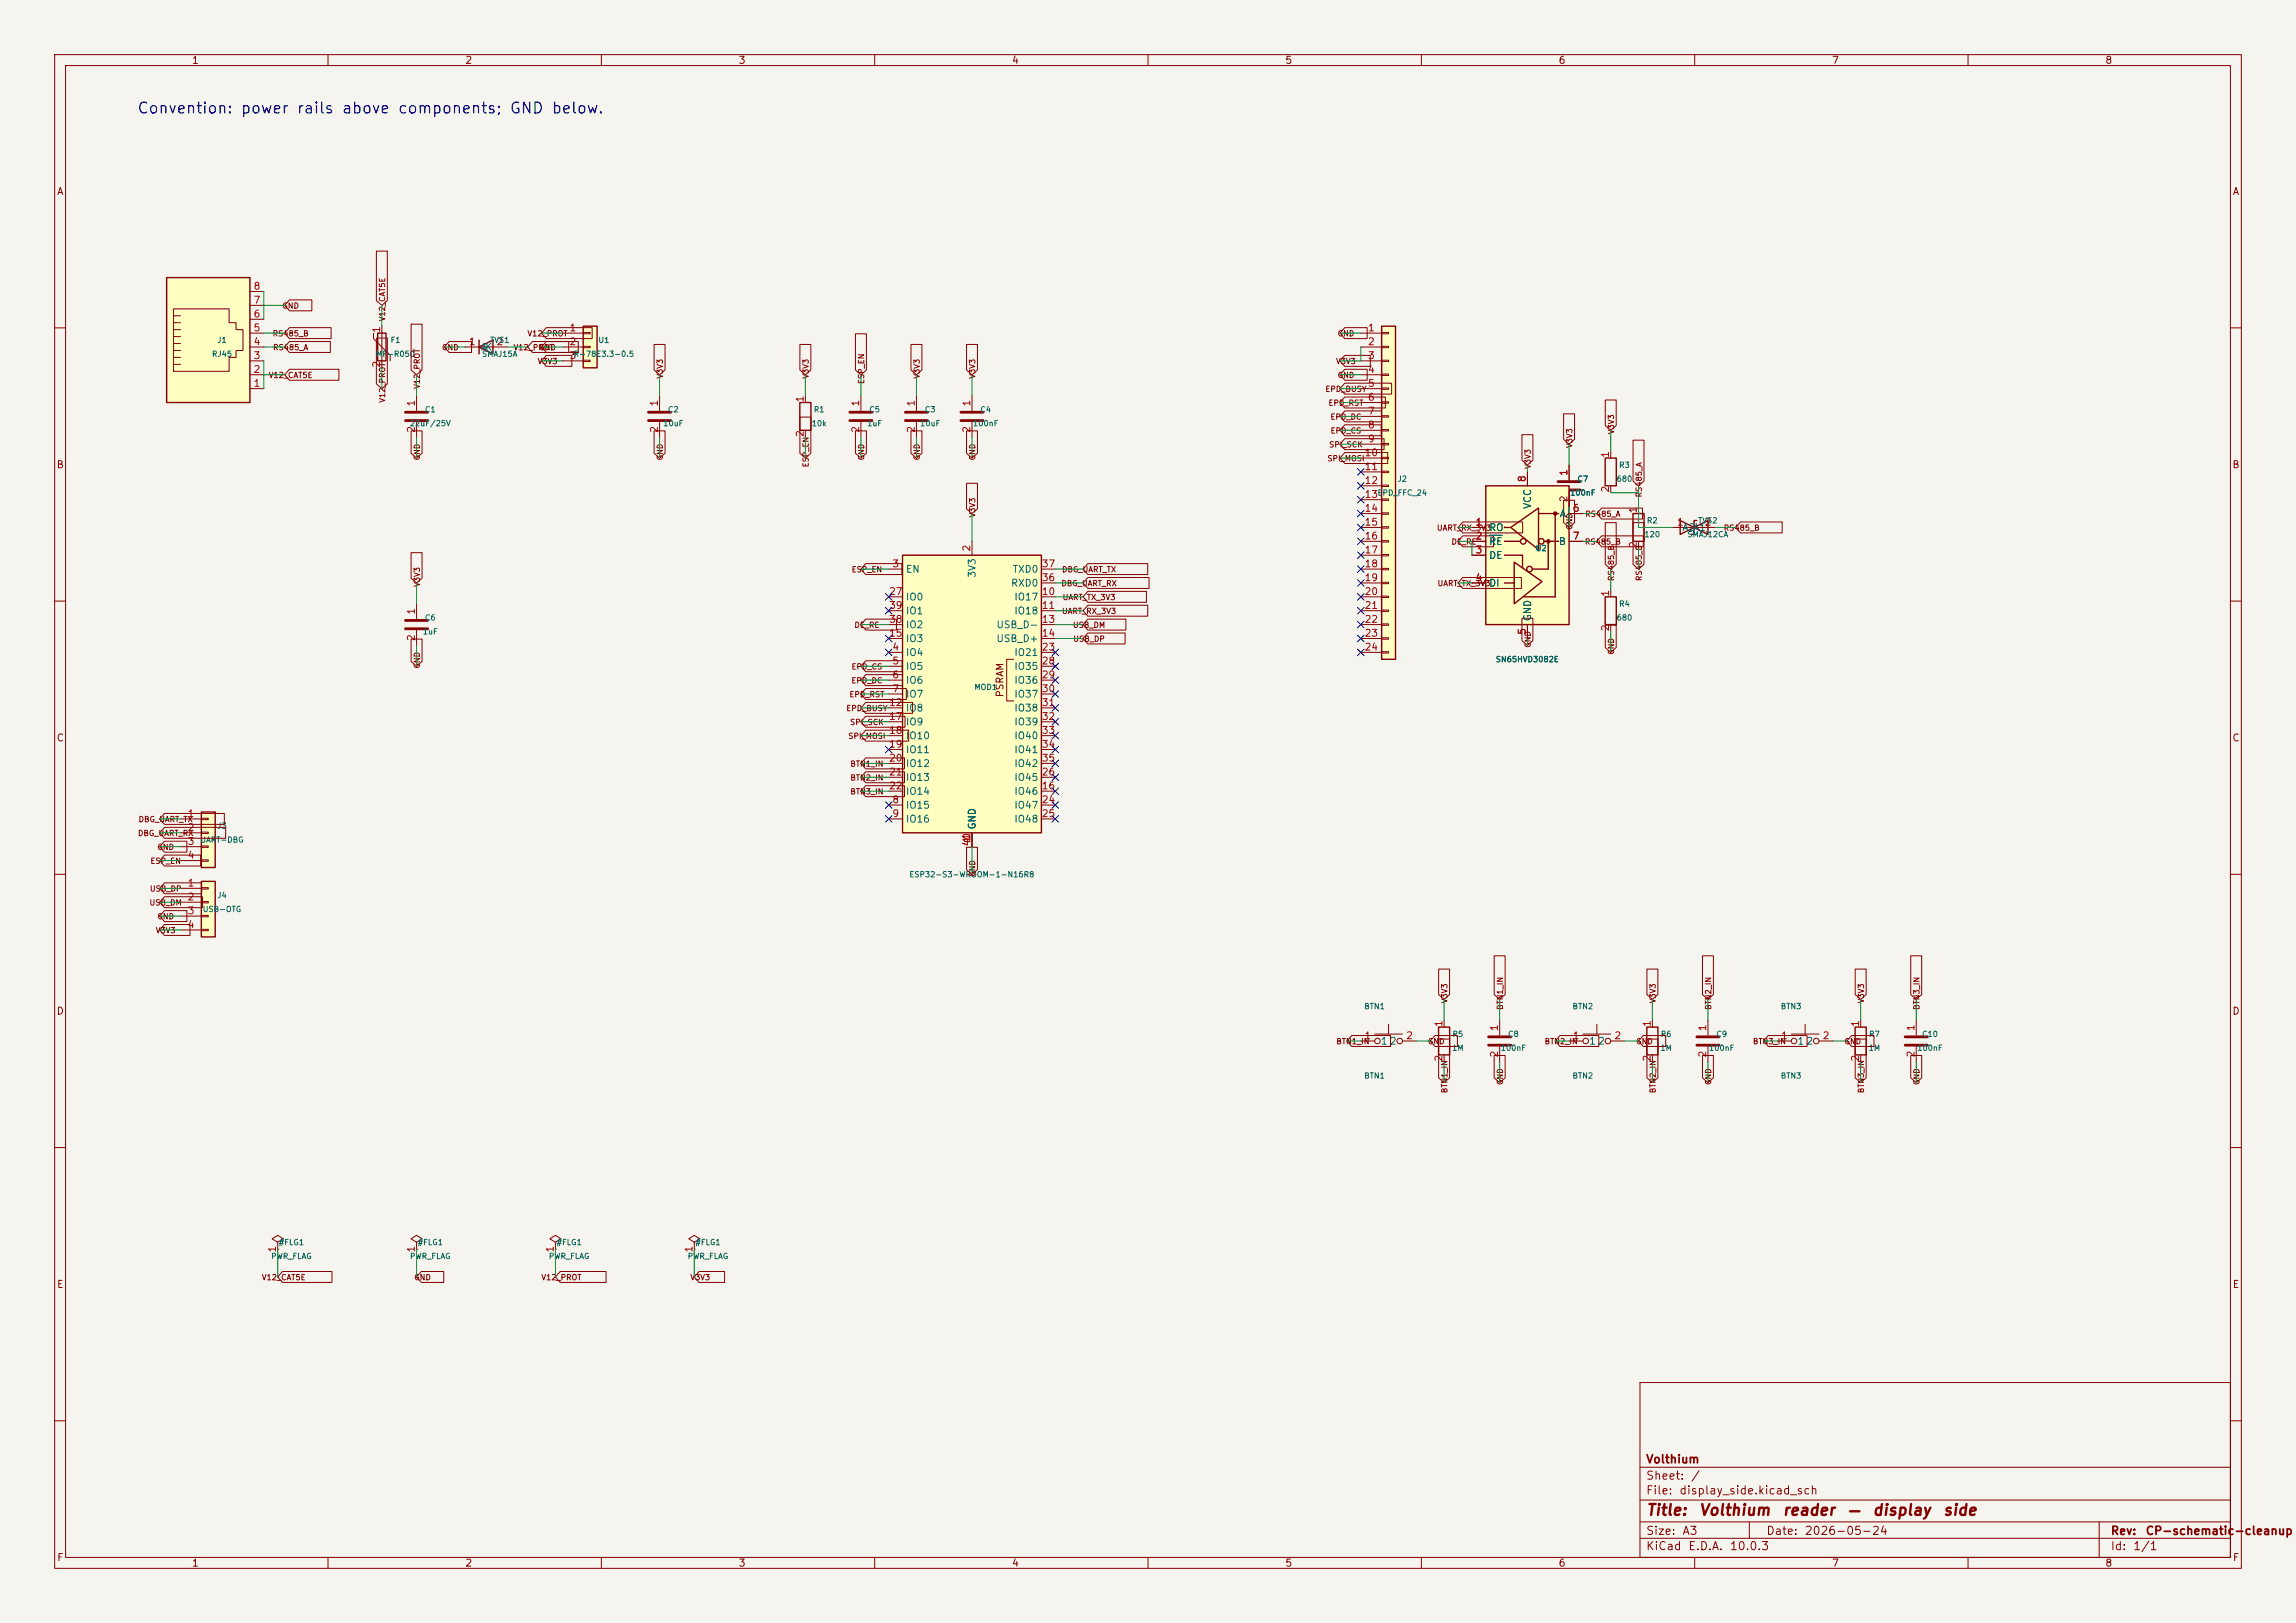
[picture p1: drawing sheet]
<svg xmlns="http://www.w3.org/2000/svg" width="420mm" height="297mm" viewBox="0 0 420 297" stroke-linecap="round" stroke-linejoin="round" font-family="sans-serif">
<defs><g id="words">
<text font-size="2" fill="#0000c2" x="25" y="21.3">Convention: power rails above components; GND below.</text>
<g font-size="2" fill="#840000">
<text x="301" y="277.8">Title:</text>
<text x="310.7" y="277.8">Volthium</text>
<text x="325.9" y="277.8">reader</text>
<text x="337.8" y="277.8">—</text>
<text x="342.4" y="277.8">display</text>
<text x="355.3" y="277.8">side</text>
</g>
<g font-size="1.5" fill="#840000">
<text x="301" y="268.1">Volthium</text>
<text x="301" y="273.8">File:</text>
<text x="301" y="271.1">Sheet:</text>
<text x="307.1" y="273.8">display_side.kicad_sch</text>
<text x="309.2" y="271.1">/</text>
<text x="301" y="281.2">Size:</text>
<text x="307.6" y="281.2">A3</text>
<text x="323" y="281.2">Date:</text>
<text x="330" y="281.2">2026-05-24</text>
<text x="386" y="281.2">Rev:</text>
<text x="392.4" y="281.2">CP-schematic-cleanup</text>
<text x="301" y="284">KiCad</text>
<text x="308.7" y="284">E.D.A.</text>
<text x="316.3" y="284">10.0.3</text>
<text x="386" y="284">Id:</text>
<text x="390.1" y="284">1/1</text>
</g>
<g font-size="1.3" fill="#840000">
<text x="35" y="12">1</text>
<text x="85" y="12">2</text>
<text x="135" y="12">3</text>
<text x="185" y="12">4</text>
<text x="235" y="12">5</text>
<text x="285" y="12">6</text>
<text x="335" y="12">7</text>
<text x="385" y="12">8</text>
<text x="10.3" y="36">A</text>
<text x="408.3" y="36">A</text>
<text x="10.3" y="86">B</text>
<text x="408.2" y="86">B</text>
<text x="183.9" y="127.7" transform="rotate(-90 183.9 127.7)">PSRAM</text>
<text x="10.3" y="136">C</text>
<text x="408.2" y="136">C</text>
<text x="10.3" y="186">D</text>
<text x="408.2" y="186">D</text>
<text x="10.3" y="236">E</text>
<text x="408.3" y="236">E</text>
<text x="10.3" y="286">F</text>
<text x="35" y="287">1</text>
<text x="85" y="287">2</text>
<text x="135" y="287">3</text>
<text x="185" y="287">4</text>
<text x="235" y="287">5</text>
<text x="285" y="287">6</text>
<text x="335" y="287">7</text>
<text x="385" y="287">8</text>
<text x="408.3" y="286">F</text>
</g>
<g font-size="1.3" fill="#a90000">
<text x="46.3" y="53.3">8</text>
<text x="46.3" y="58.4">6</text>
<text x="46.3" y="55.9">7</text>
<text x="46.3" y="63.5">4</text>
<text x="46.3" y="60.9">5</text>
<text x="69.8" y="61" transform="rotate(-90 69.8 61)">1</text>
<text x="85.7" y="63.5">1</text>
<text x="90.7" y="63.5">2</text>
<text x="104.1" y="60.9">1</text>
<text x="104.1" y="63.5">2</text>
<text x="250.1" y="60.9">1</text>
<text x="250.1" y="63.5">2</text>
<text x="46.3" y="71.1">1</text>
<text x="46.3" y="68.6">2</text>
<text x="46.3" y="66">3</text>
<text x="69.8" y="67.4" transform="rotate(-90 69.8 67.4)">2</text>
<text x="104.1" y="66">3</text>
<text x="250.1" y="66">3</text>
<text x="250.1" y="68.6">4</text>
<text x="250.1" y="71.1">5</text>
<text x="76.2" y="74.5" transform="rotate(-90 76.2 74.5)">1</text>
<text x="120.6" y="74.5" transform="rotate(-90 120.6 74.5)">1</text>
<text x="147.3" y="73.7" transform="rotate(-90 147.3 73.7)">1</text>
<text x="157.5" y="74.5" transform="rotate(-90 157.5 74.5)">1</text>
<text x="167.6" y="74.5" transform="rotate(-90 167.6 74.5)">1</text>
<text x="177.8" y="74.5" transform="rotate(-90 177.8 74.5)">1</text>
<text x="250.1" y="73.6">6</text>
<text x="250.1" y="76.2">7</text>
<text x="76.2" y="79.3" transform="rotate(-90 76.2 79.3)">2</text>
<text x="120.6" y="79.3" transform="rotate(-90 120.6 79.3)">2</text>
<text x="147.3" y="80.1" transform="rotate(-90 147.3 80.1)">2</text>
<text x="157.5" y="79.3" transform="rotate(-90 157.5 79.3)">2</text>
<text x="167.6" y="79.3" transform="rotate(-90 167.6 79.3)">2</text>
<text x="177.8" y="79.3" transform="rotate(-90 177.8 79.3)">2</text>
<text x="249.5" y="83.8">10</text>
<text x="250.1" y="78.7">8</text>
<text x="250.1" y="81.3">9</text>
<text x="294.6" y="83.9" transform="rotate(-90 294.6 83.9)">1</text>
<text x="249.5" y="86.3">11</text>
<text x="249.5" y="88.9">12</text>
<text x="279.4" y="88.3" transform="rotate(-90 279.4 88.3)">8</text>
<text x="287" y="87.2" transform="rotate(-90 287 87.2)">1</text>
<text x="249.5" y="91.4">13</text>
<text x="249.5" y="94">14</text>
<text x="287" y="92" transform="rotate(-90 287 92)">2</text>
<text x="287.6" y="94">6</text>
<text x="294.6" y="90.2" transform="rotate(-90 294.6 90.2)">2</text>
<text x="299.7" y="94.1" transform="rotate(-90 299.7 94.1)">1</text>
<text x="177.8" y="101" transform="rotate(-90 177.8 101)">2</text>
<text x="249.5" y="96.5">15</text>
<text x="249.5" y="99">16</text>
<text x="249.5" y="101.6">17</text>
<text x="269.8" y="96.5">1</text>
<text x="269.8" y="99">2</text>
<text x="269.8" y="101.6">3</text>
<text x="287.6" y="99">7</text>
<text x="299.7" y="100.4" transform="rotate(-90 299.7 100.4)">2</text>
<text x="306.6" y="96.5">1</text>
<text x="311.7" y="96.5">2</text>
<text x="163.1" y="104.1">3</text>
<text x="190.5" y="106.7">36</text>
<text x="190.5" y="104.1">37</text>
<text x="249.5" y="104.1">18</text>
<text x="249.5" y="106.7">19</text>
<text x="269.8" y="106.7">4</text>
<text x="76.2" y="112.6" transform="rotate(-90 76.2 112.6)">1</text>
<text x="162.5" y="109.2">27</text>
<text x="162.5" y="111.7">39</text>
<text x="190.5" y="109.2">10</text>
<text x="190.5" y="111.7">11</text>
<text x="249.5" y="109.2">20</text>
<text x="249.5" y="111.7">21</text>
<text x="294.6" y="109.3" transform="rotate(-90 294.6 109.3)">1</text>
<text x="76.2" y="117.4" transform="rotate(-90 76.2 117.4)">2</text>
<text x="162.5" y="116.8">15</text>
<text x="162.5" y="114.3">38</text>
<text x="163.1" y="119.4">4</text>
<text x="190.5" y="114.3">13</text>
<text x="190.5" y="116.8">14</text>
<text x="190.5" y="119.4">23</text>
<text x="249.5" y="114.3">22</text>
<text x="249.5" y="116.8">23</text>
<text x="249.5" y="119.4">24</text>
<text x="279.4" y="116.3" transform="rotate(-90 279.4 116.3)">5</text>
<text x="294.6" y="115.6" transform="rotate(-90 294.6 115.6)">2</text>
<text x="163.1" y="121.9">5</text>
<text x="163.1" y="124.4">6</text>
<text x="190.5" y="121.9">28</text>
<text x="190.5" y="124.4">29</text>
<text x="162.5" y="129.5">12</text>
<text x="163.1" y="127">7</text>
<text x="190.5" y="127">30</text>
<text x="190.5" y="129.5">31</text>
<text x="162.5" y="132.1">17</text>
<text x="162.5" y="134.6">18</text>
<text x="162.5" y="137.1">19</text>
<text x="190.5" y="132.1">32</text>
<text x="190.5" y="134.6">33</text>
<text x="190.5" y="137.1">34</text>
<text x="162.5" y="139.7">20</text>
<text x="162.5" y="142.2">21</text>
<text x="190.5" y="142.2">26</text>
<text x="190.5" y="139.7">35</text>
<text x="34.2" y="149.8">1</text>
<text x="162.5" y="144.8">22</text>
<text x="163.1" y="147.3">8</text>
<text x="163.1" y="149.8">9</text>
<text x="190.5" y="144.8">16</text>
<text x="190.5" y="147.3">24</text>
<text x="190.5" y="149.8">25</text>
<text x="34.2" y="152.4">2</text>
<text x="34.2" y="154.9">3</text>
<text x="177.8" y="155" transform="rotate(-90 177.8 155)">40</text>
<text x="177.8" y="154.4" transform="rotate(-90 177.8 154.4)">1</text>
<text x="177.8" y="153.8" transform="rotate(-90 177.8 153.8)">1</text>
<text x="34.2" y="157.5">4</text>
<text x="34.2" y="162.5">1</text>
<text x="34.2" y="165.1">2</text>
<text x="34.2" y="167.6">3</text>
<text x="34.2" y="170.2">4</text>
<text x="249.5" y="190.5">1</text>
<text x="257.1" y="190.5">2</text>
<text x="264.1" y="188" transform="rotate(-90 264.1 188)">1</text>
<text x="274.3" y="188.8" transform="rotate(-90 274.3 188.8)">1</text>
<text x="287.6" y="190.5">1</text>
<text x="295.2" y="190.5">2</text>
<text x="302.2" y="188" transform="rotate(-90 302.2 188)">1</text>
<text x="312.4" y="188.8" transform="rotate(-90 312.4 188.8)">1</text>
<text x="325.7" y="190.5">1</text>
<text x="333.3" y="190.5">2</text>
<text x="340.3" y="188" transform="rotate(-90 340.3 188)">1</text>
<text x="350.5" y="188.8" transform="rotate(-90 350.5 188.8)">1</text>
<text x="264.1" y="194.4" transform="rotate(-90 264.1 194.4)">2</text>
<text x="274.3" y="193.6" transform="rotate(-90 274.3 193.6)">2</text>
<text x="302.2" y="194.4" transform="rotate(-90 302.2 194.4)">2</text>
<text x="312.4" y="193.6" transform="rotate(-90 312.4 193.6)">2</text>
<text x="340.3" y="194.4" transform="rotate(-90 340.3 194.4)">2</text>
<text x="350.5" y="193.6" transform="rotate(-90 350.5 193.6)">2</text>
<text x="50.8" y="229.3" transform="rotate(-90 50.8 229.3)">1</text>
<text x="76.2" y="229.3" transform="rotate(-90 76.2 229.3)">1</text>
<text x="101.6" y="229.3" transform="rotate(-90 101.6 229.3)">1</text>
<text x="127" y="229.3" transform="rotate(-90 127 229.3)">1</text>
</g>
<g font-size="1.3" fill="#006464">
<text x="87.9" y="64.5">AK</text>
<text x="280.4" y="93.2" transform="rotate(-90 280.4 93.2)">VCC</text>
<text x="285.2" y="95">A</text>
<text x="272.3" y="97.5">RO</text>
<text x="272.3" y="100">RE</text>
<text x="285" y="100">B</text>
<text x="307.6" y="97.5">A2A1</text>
<text x="165.6" y="105.1">EN</text>
<text x="178.8" y="105.8" transform="rotate(-90 178.8 105.8)">3V3</text>
<text x="184.8" y="107.7">RXD0</text>
<text x="185.1" y="105.1">TXD0</text>
<text x="272.3" y="102.6">DE</text>
<text x="272.3" y="107.7">DI</text>
<text x="165.6" y="110.2">IO0</text>
<text x="165.6" y="112.7">IO1</text>
<text x="185.4" y="110.2">IO17</text>
<text x="185.4" y="112.7">IO18</text>
<text x="280.4" y="113.8" transform="rotate(-90 280.4 113.8)">GND</text>
<text x="165.6" y="117.8">IO3</text>
<text x="165.6" y="115.3">IO2</text>
<text x="182.2" y="115.3">USB_D-</text>
<text x="182.2" y="117.8">USB_D+</text>
<text x="165.6" y="120.4">IO4</text>
<text x="165.6" y="122.9">IO5</text>
<text x="165.6" y="125.4">IO6</text>
<text x="185.4" y="120.4">IO21</text>
<text x="185.4" y="122.9">IO35</text>
<text x="185.4" y="125.4">IO36</text>
<text x="165.6" y="128">IO7</text>
<text x="165.6" y="130.5">IO8</text>
<text x="185.4" y="128">IO37</text>
<text x="185.4" y="130.5">IO38</text>
<text x="165.6" y="133.1">IO9</text>
<text x="165.6" y="135.6">IO10</text>
<text x="185.4" y="133.1">IO39</text>
<text x="185.4" y="135.6">IO40</text>
<text x="165.6" y="138.1">IO11</text>
<text x="165.6" y="140.7">IO12</text>
<text x="165.6" y="143.2">IO13</text>
<text x="185.4" y="143.2">IO45</text>
<text x="185.4" y="138.1">IO41</text>
<text x="185.4" y="140.7">IO42</text>
<text x="165.6" y="148.3">IO15</text>
<text x="165.6" y="145.8">IO14</text>
<text x="185.4" y="145.8">IO46</text>
<text x="185.4" y="148.3">IO47</text>
<text x="165.6" y="150.8">IO16</text>
<text x="178.8" y="151.9" transform="rotate(-90 178.8 151.9)">GND</text>
<text x="185.4" y="150.8">IO48</text>
<text x="252.5" y="191.5">1</text>
<text x="254.1" y="191.5">2</text>
<text x="290.6" y="191.5">1</text>
<text x="292.2" y="191.5">2</text>
<text x="328.7" y="191.5">1</text>
<text x="330.3" y="191.5">2</text>
</g>
<g font-size="1" fill="#840000">
<text x="51.5" y="56.7">GND</text>
<text x="70.7" y="58.9" transform="rotate(-90 70.7 58.9)">V12_CAT5E</text>
<text x="49.8" y="61.8">RS485_B</text>
<text x="49.9" y="64.3">RS485_A</text>
<text x="80.8" y="64.3">GND</text>
<text x="93.8" y="64.3">V12_PROT</text>
<text x="96.4" y="61.8">V12_PROT</text>
<text x="98.5" y="64.3">GND</text>
<text x="244.6" y="61.8">GND</text>
<text x="49.1" y="69.4">V12_CAT5E</text>
<text x="77" y="71.3" transform="rotate(-90 77 71.3)">V12_PROT</text>
<text x="98.2" y="66.9">V3V3</text>
<text x="121.5" y="69.4" transform="rotate(-90 121.5 69.4)">V3V3</text>
<text x="148.2" y="69.4" transform="rotate(-90 148.2 69.4)">V3V3</text>
<text x="158.3" y="70.4" transform="rotate(-90 158.3 70.4)">ESP_EN</text>
<text x="168.5" y="69.4" transform="rotate(-90 168.5 69.4)">V3V3</text>
<text x="178.6" y="69.4" transform="rotate(-90 178.6 69.4)">V3V3</text>
<text x="242.3" y="72">EPD_BUSY</text>
<text x="244.3" y="66.9">V3V3</text>
<text x="244.6" y="69.4">GND</text>
<text x="70.7" y="73.8" transform="rotate(-90 70.7 73.8)">V12_PROT</text>
<text x="242.9" y="74.5">EPD_RST</text>
<text x="243.3" y="77">EPD_DC</text>
<text x="243" y="82.1">SPI_SCK</text>
<text x="243.3" y="79.6">EPD_CS</text>
<text x="287.9" y="82.1" transform="rotate(-90 287.9 82.1)">V3V3</text>
<text x="295.5" y="79.6" transform="rotate(-90 295.5 79.6)">V3V3</text>
<text x="77" y="84.3" transform="rotate(-90 77 84.3)">GND</text>
<text x="121.5" y="84.3" transform="rotate(-90 121.5 84.3)">GND</text>
<text x="148.2" y="85.6" transform="rotate(-90 148.2 85.6)">ESP_EN</text>
<text x="158.3" y="84.3" transform="rotate(-90 158.3 84.3)">GND</text>
<text x="168.5" y="84.3" transform="rotate(-90 168.5 84.3)">GND</text>
<text x="178.6" y="84.3" transform="rotate(-90 178.6 84.3)">GND</text>
<text x="242.7" y="84.7">SPI_MOSI</text>
<text x="280.2" y="85.9" transform="rotate(-90 280.2 85.9)">V3V3</text>
<text x="178.6" y="94.8" transform="rotate(-90 178.6 94.8)">V3V3</text>
<text x="289.9" y="94.8">RS485_A</text>
<text x="300.6" y="91.1" transform="rotate(-90 300.6 91.1)">RS485_A</text>
<text x="262.7" y="97.4">UART_RX_3V3</text>
<text x="265.4" y="99.9">DE_RE</text>
<text x="287.9" y="97" transform="rotate(-90 287.9 97)">GND</text>
<text x="289.8" y="99.9">RS485_B</text>
<text x="315.2" y="97.4">RS485_B</text>
<text x="77" y="107.5" transform="rotate(-90 77 107.5)">V3V3</text>
<text x="155.7" y="105">ESP_EN</text>
<text x="194" y="107.5">DBG_UART_RX</text>
<text x="194.2" y="105">DBG_UART_TX</text>
<text x="262.9" y="107.5">UART_TX_3V3</text>
<text x="295.5" y="106.4" transform="rotate(-90 295.5 106.4)">RS485_B</text>
<text x="300.6" y="106.4" transform="rotate(-90 300.6 106.4)">RS485_B</text>
<text x="194.2" y="112.6">UART_RX_3V3</text>
<text x="194.3" y="110.1">UART_TX_3V3</text>
<text x="156.2" y="115.1">DE_RE</text>
<text x="196.2" y="115.1">USB_DM</text>
<text x="196.2" y="117.7">USB_DP</text>
<text x="280.2" y="118.6" transform="rotate(-90 280.2 118.6)">GND</text>
<text x="295.5" y="119.9" transform="rotate(-90 295.5 119.9)">GND</text>
<text x="77" y="122.4" transform="rotate(-90 77 122.4)">GND</text>
<text x="155.6" y="125.3">EPD_DC</text>
<text x="155.7" y="122.8">EPD_CS</text>
<text x="154.7" y="130.4">EPD_BUSY</text>
<text x="155.3" y="127.8">EPD_RST</text>
<text x="155.1" y="135.5">SPI_MOSI</text>
<text x="155.4" y="132.9">SPI_SCK</text>
<text x="155.5" y="140.5">BTN1_IN</text>
<text x="155.5" y="143.1">BTN2_IN</text>
<text x="155.5" y="145.6">BTN3_IN</text>
<text x="25.1" y="153.2">DBG_UART_RX</text>
<text x="25.3" y="150.7">DBG_UART_TX</text>
<text x="28.7" y="155.8">GND</text>
<text x="27.4" y="158.3">ESP_EN</text>
<text x="178.6" y="160.5" transform="rotate(-90 178.6 160.5)">GND</text>
<text x="27.3" y="165.9">USB_DM</text>
<text x="27.3" y="163.4">USB_DP</text>
<text x="28.4" y="171">V3V3</text>
<text x="28.7" y="168.5">GND</text>
<text x="265" y="183.7" transform="rotate(-90 265 183.7)">V3V3</text>
<text x="275.2" y="184.9" transform="rotate(-90 275.2 184.9)">BTN1_IN</text>
<text x="303.1" y="183.7" transform="rotate(-90 303.1 183.7)">V3V3</text>
<text x="313.3" y="184.9" transform="rotate(-90 313.3 184.9)">BTN2_IN</text>
<text x="341.2" y="183.7" transform="rotate(-90 341.2 183.7)">V3V3</text>
<text x="351.4" y="184.9" transform="rotate(-90 351.4 184.9)">BTN3_IN</text>
<text x="244.4" y="191.3">BTN1_IN</text>
<text x="261.1" y="191.3">GND</text>
<text x="282.5" y="191.3">BTN2_IN</text>
<text x="299.2" y="191.3">GND</text>
<text x="320.6" y="191.3">BTN3_IN</text>
<text x="337.3" y="191.3">GND</text>
<text x="265" y="200.1" transform="rotate(-90 265 200.1)">BTN1_IN</text>
<text x="275.2" y="198.6" transform="rotate(-90 275.2 198.6)">GND</text>
<text x="303.1" y="200.1" transform="rotate(-90 303.1 200.1)">BTN2_IN</text>
<text x="313.3" y="198.6" transform="rotate(-90 313.3 198.6)">GND</text>
<text x="341.2" y="200.1" transform="rotate(-90 341.2 200.1)">BTN3_IN</text>
<text x="351.4" y="198.6" transform="rotate(-90 351.4 198.6)">GND</text>
<text x="47.8" y="234.5">V12_CAT5E</text>
<text x="75.7" y="234.5">GND</text>
<text x="98.9" y="234.5">V12_PROT</text>
<text x="126.2" y="234.5">V3V3</text>
</g>
<g font-size="1" fill="#006464">
<text x="38.7" y="65.5">RJ45</text>
<text x="39.7" y="63">J1</text>
<text x="68.7" y="65.5">MF-R050</text>
<text x="71.4" y="63">F1</text>
<text x="88.1" y="65.5">SMAJ15A</text>
<text x="89.5" y="63">TVS1</text>
<text x="104.8" y="65.5">R-78E3.3-0.5</text>
<text x="109.4" y="63">U1</text>
<text x="77.6" y="75.7">C1</text>
<text x="122.1" y="75.7">C2</text>
<text x="148.8" y="75.7">R1</text>
<text x="158.9" y="75.7">C5</text>
<text x="169.1" y="75.7">C3</text>
<text x="179.2" y="75.7">C4</text>
<text x="74.9" y="78.2">22uF/25V</text>
<text x="121.2" y="78.2">10uF</text>
<text x="148.4" y="78.2">10k</text>
<text x="158.5" y="78.2">1uF</text>
<text x="168.2" y="78.2">10uF</text>
<text x="177.9" y="78.2">100nF</text>
<text x="255.6" y="88.4">J2</text>
<text x="288.5" y="88.4">C7</text>
<text x="295.6" y="88.4">680</text>
<text x="296.1" y="85.9">R3</text>
<text x="251.9" y="90.9">EPD_FFC_24</text>
<text x="287.1" y="90.9">100nF</text>
<text x="280.8" y="101.1">U2</text>
<text x="300.7" y="98.6">120</text>
<text x="301.2" y="96">R2</text>
<text x="308.6" y="98.6">SMAJ12CA</text>
<text x="310.5" y="96">TVS2</text>
<text x="77.6" y="113.8">C6</text>
<text x="295.6" y="113.8">680</text>
<text x="296.1" y="111.3">R4</text>
<text x="77.3" y="116.3">1uF</text>
<text x="273.5" y="121.4">SN65HVD3082E</text>
<text x="178.1" y="126.5">MOD1</text>
<text x="36.6" y="154.4">UART-DBG</text>
<text x="39.7" y="151.9">J3</text>
<text x="166.2" y="160.8">ESP32-S3-WROOM-1-N16R8</text>
<text x="37" y="167.1">USB-OTG</text>
<text x="39.7" y="164.6">J4</text>
<text x="249.5" y="184.9">BTN1</text>
<text x="287.6" y="184.9">BTN2</text>
<text x="325.7" y="184.9">BTN3</text>
<text x="265.6" y="190">R5</text>
<text x="275.8" y="190">C8</text>
<text x="303.7" y="190">R6</text>
<text x="313.9" y="190">C9</text>
<text x="341.8" y="190">R7</text>
<text x="351.5" y="190">C10</text>
<text x="249.5" y="197.6">BTN1</text>
<text x="265.5" y="192.5">1M</text>
<text x="274.4" y="192.5">100nF</text>
<text x="287.6" y="197.6">BTN2</text>
<text x="303.6" y="192.5">1M</text>
<text x="312.5" y="192.5">100nF</text>
<text x="325.7" y="197.6">BTN3</text>
<text x="341.7" y="192.5">1M</text>
<text x="350.6" y="192.5">100nF</text>
<text x="49.5" y="230.6">PWR_FLAG</text>
<text x="50.9" y="228.1">#FLG1</text>
<text x="74.9" y="230.6">PWR_FLAG</text>
<text x="76.3" y="228.1">#FLG1</text>
<text x="100.3" y="230.6">PWR_FLAG</text>
<text x="101.7" y="228.1">#FLG1</text>
<text x="125.7" y="230.6">PWR_FLAG</text>
<text x="127.1" y="228.1">#FLG1</text>
</g>
</g></defs>
<path d="M0 0h420v297h-420z" fill="#f5f4ef" stroke="#f5f4ef" stroke-width=".18"/>
<g fill="none" stroke="#840000" stroke-width=".18">
<path d="M10 10h400v277h-400zM12 12h396v273h-396zM60 10v2M110 10v2M160 10v2M210 10v2M260 10v2M310 10v2M360 10v2M10 60h2M408 60h2M10 110h2"/>
<path d="M408 110h2M10 160h2M408 160h2M10 210h2M408 210h2M300 253h108v32h-108zM10 260h2M300 278.5h108M300 274.5h108M300 268.5h108M320 278.5v3M384 278.5v6.5"/>
<path d="M408 260h2M60 285v2M110 285v2M160 285v2M210 285v2M260 285v2M300 281.5h108M310 285v2M360 285v2"/>
</g>
<path d="M165.1 101.6h25.4v50.8h-25.4z" fill="#ffffc2"/>
<path d="M298.7 94h2v5.1h-2zM307.3 95.3v2.5l5.1-2.5v2.5zM310.4 95.3h-.5v2.5h-.5M165.1 101.6h25.4v50.8h-25.4zM293.6 109.2h2.1v5.1h-2.1z" fill="none" stroke="#840000" stroke-width=".25"/>
<g fill="none" stroke="#840000" stroke-width=".18">
<path d="M177.8 99.1v2.5M299.7 92.7v1.3M299.7 99.1v1.2M306.1 96.5h7.6M162.6 104.1h2.5M162.6 119.4h2.5M162.6 109.2h2.5M162.6 111.8h2.5M162.6 114.3h2.5M162.6 116.8h2.5M190.5 104.1h2.5M190.5 119.4h2.5"/>
<path d="M190.5 109.2h2.5M190.5 111.8h2.5M190.5 114.3h2.5M190.5 116.8h2.5M190.5 106.7h2.5M294.6 108v1.2M294.6 114.3v1.3M162.6 121.9h2.5M162.6 124.5h2.5M162.6 127h2.5M162.6 129.5h2.5M162.6 132.1h2.5"/>
<path d="M162.6 134.6h2.5M162.6 137.2h2.5M162.6 139.7h2.5M185.4 120.7h-1.3v7.6h1.3M190.5 121.9h2.5M190.5 124.5h2.5M190.5 127h2.5M190.5 129.5h2.5M190.5 132.1h2.5M190.5 134.6h2.5M190.5 137.2h2.5M190.5 139.7h2.5"/>
<path d="M162.6 147.3h2.5M162.6 149.9h2.5M162.6 144.8h2.5M162.6 142.2h2.5M177.8 152.4v2.5M190.5 147.3h2.5M190.5 149.9h2.5M190.5 144.8h2.5M190.5 142.2h2.5"/>
</g>
<path d="M252.7 59.7h2.6v61h-2.6z" fill="#ffffc2"/>
<path d="M252.7 59.7h2.6v61h-2.6zM263.1 188h2.1v5h-2.1zM301.2 188h2.1v5h-2.1zM339.3 188h2.1v5h-2.1z" fill="none" stroke="#840000" stroke-width=".25"/>
<g fill="none" stroke="#840000" stroke-width=".18">
<path d="M248.9 61h3.8M248.9 63.5h3.8M248.9 66h3.8M248.9 68.6h3.8M248.9 71.1h3.8M248.9 73.7h3.8M248.9 76.2h3.8M248.9 78.7h3.8M252.7 60.8h1.3v.3h-1.3zM252.7 63.4h1.3v.2h-1.3zM252.7 65.9h1.3v.3h-1.3zM252.7 68.5h1.3v.2h-1.3z"/>
<path d="M252.7 71h1.3v.2h-1.3zM252.7 73.5h1.3v.3h-1.3zM252.7 76.1h1.3v.2h-1.3zM252.7 78.6h1.3v.3h-1.3zM248.9 81.3h3.8M248.9 83.8h3.8M248.9 86.4h3.8M248.9 88.9h3.8M248.9 91.4h3.8M248.9 94h3.8M248.9 96.5h3.8M248.9 99.1h3.8"/>
<path d="M252.7 81.2h1.3v.2h-1.3zM252.7 83.7h1.3v.2h-1.3zM252.7 86.2h1.3v.3h-1.3zM252.7 88.8h1.3v.2h-1.3zM252.7 91.3h1.3v.3h-1.3zM252.7 93.9h1.3v.2h-1.3zM252.7 96.4h1.3v.2h-1.3zM252.7 98.9h1.3v.3h-1.3zM248.9 101.6h3.8M248.9 104.1h3.8M248.9 106.7h3.8M248.9 109.2h3.8"/>
<path d="M248.9 111.8h3.8M248.9 114.3h3.8M248.9 116.8h3.8M248.9 119.4h3.8M252.7 101.5h1.3v.2h-1.3zM252.7 104h1.3v.3h-1.3zM252.7 106.6h1.3v.2h-1.3zM252.7 109.1h1.3v.2h-1.3zM252.7 111.6h1.3v.3h-1.3zM252.7 114.2h1.3v.2h-1.3zM252.7 116.7h1.3v.3h-1.3zM252.7 119.3h1.3v.2h-1.3z"/>
<path d="M264.2 186.7v1.3M264.2 193v1.3M274.3 186.7v2.8M274.3 191.5v2.8M302.3 186.7v1.3M302.3 193v1.3M312.4 186.7v2.8M312.4 191.5v2.8M340.4 186.7v1.3M340.4 193v1.3M350.5 186.7v2.8M350.5 191.5v2.8"/>
</g>
<path d="M272.3 189.7h4.1M272.3 191.3h4.1M310.4 189.7h4.1M310.4 191.3h4.1M348.5 189.7h4.1M348.5 191.3h4.1" fill="none" stroke="#840000" stroke-width=".51"/>
<path d="M30.5 50.8h15.2v22.9h-15.2z" fill="#ffffc2"/>
<g fill="none" stroke="#840000" stroke-width=".18">
<path d="M31.7 56.5h10.2v2.6h1.3v1.2h1.2v3.8h-1.2v1.3h-1.3v2.5h-10.2zM31.7 57.8h1.3M31.7 59.1h1.3M45.7 58.4h2.6M45.7 55.9h2.6M45.7 53.3h2.6M31.7 61.6h1.3M31.7 62.9h1.3M31.7 64.1h1.3M31.7 65.4h1.3M31.7 66.7h1.3M31.7 60.3h1.3"/>
<path d="M45.7 71.1h2.6M45.7 68.6h2.6M45.7 66h2.6M45.7 63.5h2.6M45.7 61h2.6M287 85.1v2.8M287 89.9v2.8M294.6 82.6v1.2M294.6 88.9v1.3M287 190.5h2.6M289.6 189.2h5M292.1 187.5v1.7"/>
<path d="M294.6 190.5h2.6M325.1 190.5h2.6M327.7 189.2h5M330.2 187.5v1.7M332.7 190.5h2.6"/>
<circle cx="290.1" cy="190.5" r=".51"/>
<circle cx="294.1" cy="190.5" r=".51"/>
<circle cx="328.2" cy="190.5" r=".51"/>
<circle cx="332.2" cy="190.5" r=".51"/>
</g>
<path d="M30.5 50.8h15.2v22.9h-15.2zM293.6 83.8h2.1v5.1h-2.1z" fill="none" stroke="#840000" stroke-width=".25"/>
<path d="M285 88.1h4.1M285 89.7h4.1" fill="none" stroke="#840000" stroke-width=".51"/>
<path d="M271.8 88.9h15.2v25.4h-15.2z" fill="#ffffc2"/>
<g fill="none" stroke="#840000" stroke-width=".25">
<path d="M271.8 88.9h15.2v25.4h-15.2zM275.2 99.1h2.9M275.3 96.5h-.1h1M276.4 96.5l5-3.5v7.6zM281.4 94h3.7M282.4 99.1h2.7M283.2 99.1v5h-2.9M284.5 94v15.2h-5.7M275.2 101.6h3.3v2.3M275.2 106.7h1.7M277 102.9l5.1 3.5-5.1 4.1z"/>
<circle cx="278.6" cy="99.1" r=".51"/>
<circle cx="281.9" cy="99.1" r=".51"/>
<circle cx="279.8" cy="104.1" r=".51"/>
</g>
<g fill="#840000" stroke="#840000" stroke-width=".25">
<circle cx="283.2" cy="99.1" r=".28"/>
<circle cx="284.5" cy="94" r=".28"/>
</g>
<g fill="none" stroke="#840000" stroke-width=".18">
<path d="M269.2 96.5h2.6M269.2 99.1h2.6M279.4 86.4v2.5M287 99.1h2.6M287 94h2.6M269.2 101.6h2.6M269.2 106.7h2.6M279.4 114.3v2.5M248.9 190.5h2.6M251.5 189.2h5M254 187.5v1.7M256.5 190.5h2.6"/>
<circle cx="252" cy="190.5" r=".51"/>
<circle cx="256" cy="190.5" r=".51"/>
</g>
<path d="M272.4 98h2.4" fill="none" stroke="#006464" stroke-width=".18"/>
<path d="M36.8 161.3h2.6v10.2h-2.6z" fill="#ffffc2"/>
<path d="M87.6 63.5l2.6-1.3v2.6zM87.6 62.2v2.6M36.8 161.3h2.6v10.2h-2.6z" fill="none" stroke="#840000" stroke-width=".25"/>
<g fill="none" stroke="#840000" stroke-width=".18">
<path d="M85.1 63.5h7.6M33 162.6h3.8M33 165.1h3.8M33 167.6h3.8M33 170.2h3.8M36.8 162.4h1.3v.3h-1.3zM36.8 165h1.3v.2h-1.3zM36.8 167.5h1.3v.3h-1.3zM36.8 170.1h1.3v.2h-1.3zM50.8 227.3l1-.6-1-.6-1 .6 1 .6v1.3M50.8 228.6h.1M76.2 227.3l1-.6-1-.6-1 .6 1 .6v1.3"/>
<path d="M76.2 228.6h.1M101.6 227.3l1-.6-1-.6-1 .6 1 .6v1.3M101.6 228.6h.1"/>
</g>
<path d="M36.8 148.6h2.6v10.2h-2.6z" fill="#ffffc2"/>
<path d="M146.3 73.7h2v5h-2zM36.8 148.6h2.6v10.2h-2.6z" fill="none" stroke="#840000" stroke-width=".25"/>
<path d="M147.3 72.4v1.3M147.3 78.7v1.3M157.5 72.4v2.8M157.5 77.2v2.8M33 149.9h3.8M33 152.4h3.8M33 154.9h3.8M33 157.5h3.8M36.8 149.7h1.3v.3h-1.3zM36.8 152.3h1.3v.2h-1.3zM36.8 154.8h1.3v.3h-1.3zM36.8 157.4h1.3v.2h-1.3z" fill="none" stroke="#840000" stroke-width=".18"/>
<path d="M155.4 75.4h4.1M155.4 77h4.1" fill="none" stroke="#840000" stroke-width=".51"/>
<path d="M106.7 59.7h2.5v7.6h-2.5z" fill="#ffffc2"/>
<path d="M106.7 59.7h2.5v7.6h-2.5zM69.1 61h1.5v5h-1.5z" fill="none" stroke="#840000" stroke-width=".25"/>
<g fill="none" stroke="#840000" stroke-width=".18">
<path d="M52.9 54.9h4.1v2h-4.1l-.8-1zM52.9 60h7.7v2h-7.7l-.8-1zM68.8 46h2.1v9l-1.1 .9-1-.9zM69.8 59.7v7.6M75.2 59.3h2v8.4l-1 .9-1-.9zM99.9 60h8.4v2h-8.4l-.8-1zM246 60h4.1v2h-4.1l-.9-1zM52.9 67.6h9.1v2h-9.1l-.8-1zM52.9 62.5h7.5v2h-7.5l-.8-1zM68.3 61v1l3.1 3v1M68.8 61.9h2.1v8.3l-1.1 .9-1-.9zM75.2 78.8h2v4.1l-1 .9-1-.9z"/>
<path d="M76.2 72.4v2.8M76.2 77.2v2.8M82.2 62.5h4.1v2h-4.1l-.9-1zM97.4 62.5h8.4v2h-8.4l-.9-1zM99.9 65h4.7v2h-4.7l-.8-1zM99.9 62.5h4.1v2h-4.1l-.8-1zM102.9 61h3.8M102.9 63.5h3.8M102.9 66h3.8M106.7 60.8h1.2v.3h-1.2zM106.7 63.4h1.2v.2h-1.2zM106.7 65.9h1.2v.3h-1.2z"/>
<path d="M119.6 78.8h2.1v4.1l-1.1 .9-1-.9zM119.6 63h2.1v4.7l-1.1 .9-1-.9zM120.6 72.4v2.8M120.6 77.2v2.8M146.3 76.3h2v6.6l-1 .9-1-.9zM146.3 63h2v4.7l-1 .9-1-.9zM156.5 78.8h2v4.1l-1 .9-1-.9zM156.5 61.1h2v6.6l-1 .9-1-.9zM166.6 63h2v4.7l-1 .9-1-.9zM166.6 78.8h2v4.1l-1 .9-1-.9zM167.6 72.4v2.8M167.6 77.2v2.8"/>
<path d="M176.8 78.8h2v4.1l-1 .9-1-.9zM176.8 63h2v4.7l-1 .9-1-.9zM177.8 72.4v2.8M177.8 77.2v2.8M246 72.7h7.4v2h-7.4l-.9-1zM246 77.7h6.7v2h-6.7l-.9-1zM246 75.2h6.7v2h-6.7l-.9-1zM246 65h4.7v2h-4.7l-.9-1zM246 67.6h4.1v2h-4.1l-.9-1zM246 70.1h8.6v2h-8.6l-.9-1zM278.4 79.5h2v4.7l-1 .9-1-.9zM286 75.7h2v4.7l-1 .9-1-.9z"/>
<path d="M293.6 73.2h2v4.7l-1 .8-1-.8zM176.8 88.4h2v4.7l-1 .9-1-.9zM246 80.3h7.2v2h-7.2l-.9-1zM246 82.8h7.8v2h-7.8l-.9-1zM267.6 98.1h5.6v2h-5.6l-.9-1zM267.6 95.5h10.9v2h-10.9l-.9-1zM269.2 96.5h2.6M269.2 99.1h2.6M279.4 86.4v2.5M286 91.5h2v4.1l-1 .9-1-.9zM287 99.1h2.6M287 94h2.6"/>
<path d="M287 85.1v2.8M287 89.9v2.8M293 98.1h7.6v2h-7.6l-.9-1zM293 93h7.5v2h-7.5l-.9-1zM293.6 95.6h2v7.7l-1 .8-1-.8zM298.7 80.5h2v7.5l-1 .9-1-.9zM298.7 95.6h2v7.7l-1 .8-1-.8zM318.4 95.5h7.6v2h-7.6l-.9-1zM75.2 116.9h2v4.1l-1 .9-1-.9zM75.2 101.1h2v4.7l-1 .9-1-.9zM76.2 110.5v2.8M76.2 115.3v2.8"/>
<path d="M158.4 113.3h5.6v2h-5.6l-.9-1zM158.4 103.1h6.6v2h-6.6l-.9-1zM199 110.8h10.9v2h-10.9l-.9-1zM199 113.3h7v2h-7l-.9-1zM199 103.1h10.9v2h-10.9l-.9-1zM199 108.2h10.7v2h-10.7l-.9-1zM199 115.8h6.8v2h-6.8l-.9-1zM199 105.7h11.2v2h-11.2l-.9-1zM267.6 105.7h10.7v2h-10.7l-.9-1zM269.2 101.6h2.6M269.2 106.7h2.6M278.4 113.1h2v4.1l-1 .9-1-.9z"/>
<path d="M279.4 114.3v2.5M293.6 114.4h2v4.1l-1 .9-1-.9zM158.4 126h7.4v2h-7.4l-.9-1zM158.4 123.5h6.7v2h-6.7l-.9-1zM158.4 128.5h8.5v2h-8.5l-.9-1zM158.4 133.6h7.8v2h-7.8l-.9-1zM158.4 138.7h7.1v2h-7.1l-.9-1zM158.4 131.1h7.1v2h-7.1l-.9-1zM158.4 120.9h6.6v2h-6.6l-.9-1zM30.1 156.5h6.6v2h-6.6l-.9-1zM30.1 148.9h10.9v2h-10.9l-.9-1zM30.1 153.9h4.1v2h-4.1l-.9-1z"/>
<path d="M30.1 151.4h11.2v2h-11.2l-.9-1zM158.4 141.2h7.1v2h-7.1l-.9-1zM158.4 143.8h7.1v2h-7.1l-.9-1zM176.8 155h2v4.1l-1 .9-1-.9zM30.1 169.2h4.7v2h-4.7l-.9-1zM30.1 166.6h4.1v2h-4.1l-.9-1zM30.1 161.6h6.8v2h-6.8l-.9-1zM30.1 164.1h6.9v2h-6.9l-.9-1zM263.2 177.3h2v4.7l-1 .9-1-.9zM273.3 174.9h2v7.1l-1 .9-1-.9zM301.3 177.3h2v4.7l-1 .9-1-.9zM311.4 174.9h2v7.1l-1 .9-1-.9z"/>
<path d="M339.4 177.3h2v4.7l-1 .9-1-.9zM349.5 174.9h2v7.1l-1 .9-1-.9zM247.3 189.5h7.1v2h-7.1l-.9-1zM262.5 189.5h4.1v2h-4.1l-.9-1zM263.2 190.1h2v7.1l-1 .9-1-.9zM273.3 193.1h2v4.1l-1 .9-1-.9zM285.4 189.5h7.1v2h-7.1l-.9-1zM300.6 189.5h4.1v2h-4.1l-.9-1zM301.3 190.1h2v7.1l-1 .9-1-.9zM311.4 193.1h2v4.1l-1 .9-1-.9zM323.5 189.5h7.1v2h-7.1l-.9-1zM338.7 189.5h4.1v2h-4.1l-.9-1z"/>
<path d="M339.4 190.1h2v7.1l-1 .9-1-.9zM349.5 193.1h2v4.1l-1 .9-1-.9zM51.7 232.7h9v2h-9l-.9-1zM77.1 232.7h4.1v2h-4.1l-.9-1zM102.5 232.7h8.4v2h-8.4l-.9-1zM127 227.3l1-.6-1-.6-1 .6 1 .6v1.3M127 228.6h.1M127.9 232.7h4.6v2h-4.6l-.9-1z"/>
</g>
<path d="M74.2 75.4h4M74.2 77h4M118.6 75.4h4.1M118.6 77h4.1M165.6 75.4h4.1M165.6 77h4.1M175.8 75.4h4M175.8 77h4M74.2 113.5h4M74.2 115.1h4" fill="none" stroke="#840000" stroke-width=".51"/>
<g fill="none" stroke="#009600" stroke-width=".18">
<path d="M48.3 55.9h3.8M48.3 53.3v5.1M69.8 55.9v3.8M48.3 61h3.8M48.3 66v5.1M48.3 63.5h3.8M48.3 68.6h3.8M69.8 67.3v3.8M76.2 68.6v3.8M81.3 63.5h3.8M92.7 63.5h3.8M99.1 61h3.8"/>
<path d="M99.1 66h3.8M99.1 63.5h3.8M120.6 68.6v3.8M147.3 68.6v3.8M157.5 68.6v3.8M167.6 68.6v3.8M177.8 68.6v3.8M245.1 61h3.8M245.1 68.6h3.8M245.1 78.7h3.8M245.1 76.2h3.8M245.1 73.7h3.8"/>
<path d="M245.1 71.1h3.8M248.9 63.5v2.5h-3.8M294.6 78.7v3.9M76.2 80v3.8M120.6 80v3.8M147.3 80v3.8M157.5 80v3.8M167.6 80v3.8M177.8 80v3.8M177.8 94v5.1M245.1 81.3h3.8M245.1 83.8h3.8"/>
<path d="M266.7 96.5h2.5M266.7 99.1h2.5v2.5M279.4 85.1v1.3M287 81.3v3.8M287 92.7v3.8M289.6 99.1h2.5M289.6 94h2.5M294.6 90.2h5.1M299.7 88.9v7.6h6.4M313.7 96.5h3.8M76.2 106.7v3.8M76.2 118.1v3.8"/>
<path d="M157.5 104.1h5.1M157.5 114.3h5.1M193 106.7h5.1M193 104.1h5.1M193 114.3h5.1M193 111.8h5.1M193 109.2h5.1M193 116.8h5.1M266.7 106.7h2.5M279.4 116.8v1.3M294.6 104.1v3.9M294.6 115.6v3.8"/>
<path d="M299.7 100.3v3.8M157.5 121.9h5.1M157.5 132.1h5.1M157.5 134.6h5.1M157.5 127h5.1M157.5 129.5h5.1M157.5 124.5h5.1M157.5 139.7h5.1M29.2 152.4h3.8M29.2 149.9h3.8M29.2 154.9h3.8M29.2 157.5h3.8"/>
<path d="M157.5 144.8h5.1M157.5 142.2h5.1M177.8 154.9v5.1M29.2 170.2h3.8M29.2 167.6h3.8M29.2 162.6h3.8M29.2 165.1h3.8M246.4 190.5h2.5M259.1 190.5h2.5M264.2 182.9v3.8M264.2 194.3v3.8M274.3 182.9v3.8"/>
<path d="M274.3 194.3v3.8M284.5 190.5h2.5M297.2 190.5h2.5M302.3 182.9v3.8M302.3 194.3v3.8M312.4 182.9v3.8M312.4 194.3v3.8M322.6 190.5h2.5M335.3 190.5h2.5M340.4 182.9v3.8M340.4 194.3v3.8M350.5 182.9v3.8"/>
<path d="M350.5 194.3v3.8M50.8 228.6v5.1M76.2 228.6v5.1M101.6 228.6v5.1M127 228.6v5.1"/>
</g>
<g fill="none" stroke="#000084" stroke-width=".18">
<path d="M248.3 88.3l1.2 1.2M248.3 85.8l1.2 1.2M248.3 95.9l1.2 1.2M248.3 98.5l1.2 1.2M248.3 93.4l1.2 1.2M248.3 90.8l1.2 1.2M249.5 88.3l-1.2 1.2M249.5 85.8l-1.2 1.2M249.5 95.9l-1.2 1.2M249.5 98.5l-1.2 1.2M249.5 93.4l-1.2 1.2M249.5 90.8l-1.2 1.2"/>
<path d="M162 108.6l1.2 1.2M162 118.8l1.2 1.2M162 111.2l1.2 1.2M162 116.2l1.2 1.2M163.2 108.6l-1.2 1.2M163.2 118.8l-1.2 1.2M163.2 111.2l-1.2 1.2M163.2 116.2l-1.2 1.2M192.4 118.8l1.2 1.2M193.6 118.8l-1.2 1.2M248.3 106.1l1.2 1.2M248.3 113.7l1.2 1.2"/>
<path d="M248.3 111.2l1.2 1.2M248.3 118.8l1.2 1.2M248.3 108.6l1.2 1.2M248.3 101l1.2 1.2M248.3 103.5l1.2 1.2M248.3 116.2l1.2 1.2M249.5 106.1l-1.2 1.2M249.5 113.7l-1.2 1.2M249.5 111.2l-1.2 1.2M249.5 118.8l-1.2 1.2M249.5 108.6l-1.2 1.2M249.5 101l-1.2 1.2"/>
<path d="M249.5 103.5l-1.2 1.2M249.5 116.2l-1.2 1.2M162 136.6l1.2 1.2M163.2 136.6l-1.2 1.2M192.4 134l1.2 1.2M192.4 136.6l1.2 1.2M192.4 139.1l1.2 1.2M192.4 128.9l1.2 1.2M192.4 131.5l1.2 1.2M192.4 121.3l1.2 1.2M192.4 126.4l1.2 1.2M192.4 123.9l1.2 1.2"/>
<path d="M193.6 134l-1.2 1.2M193.6 136.6l-1.2 1.2M193.6 139.1l-1.2 1.2M193.6 128.9l-1.2 1.2M193.6 131.5l-1.2 1.2M193.6 121.3l-1.2 1.2M193.6 126.4l-1.2 1.2M193.6 123.9l-1.2 1.2M162 149.3l1.2 1.2M162 146.7l1.2 1.2M163.2 149.3l-1.2 1.2M163.2 146.7l-1.2 1.2"/>
<path d="M192.4 141.6l1.2 1.2M192.4 144.2l1.2 1.2M192.4 149.3l1.2 1.2M192.4 146.7l1.2 1.2M193.6 144.2l-1.2 1.2M193.6 141.6l-1.2 1.2M193.6 149.3l-1.2 1.2M193.6 146.7l-1.2 1.2"/>
</g>
<path d="M272.4 98h2.4" fill="none" stroke="#006464" stroke-width=".18"/>
<use href="#words"/>
</svg>
